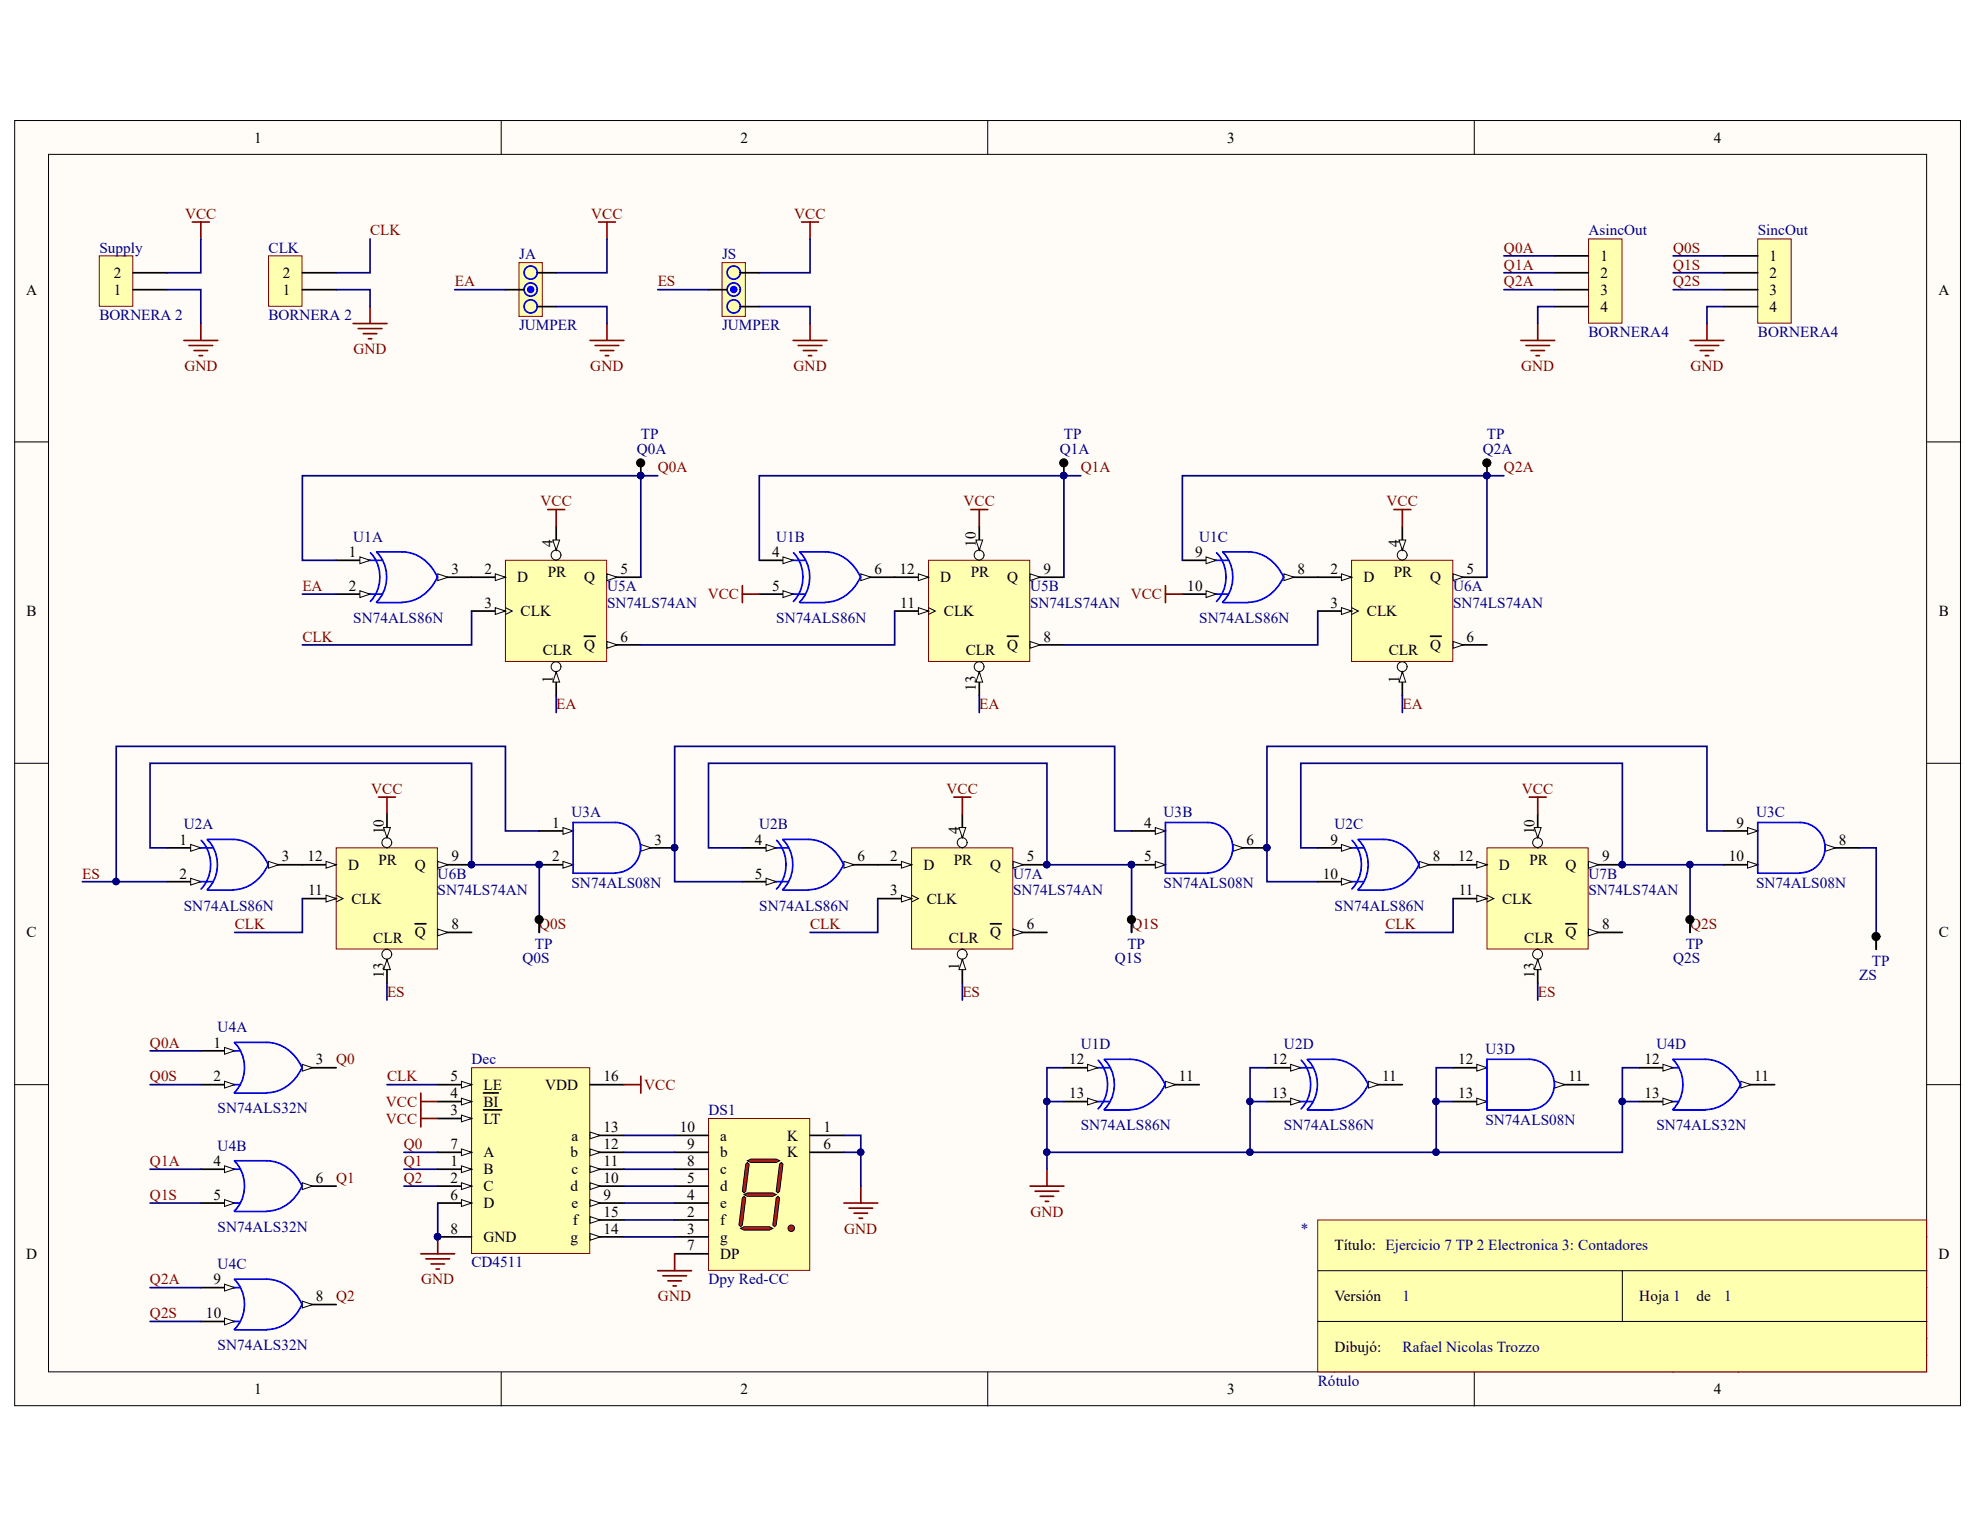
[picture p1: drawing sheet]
<svg xmlns="http://www.w3.org/2000/svg" width="279mm" height="216mm" viewBox="0 0 279 216" stroke-linecap="round" stroke-linejoin="round" font-family="sans-serif">
<defs><g id="words">
<g font-size="2.2">
<text x="35.9" y="20.1">1</text>
<text x="104.5" y="20.1">2</text>
<text x="173.2" y="20.1">3</text>
<text x="241.8" y="20.1">4</text>
<text x="3.7" y="41.6">A</text>
<text x="16.1" y="41.6">1</text>
<text x="16.1" y="39.2">2</text>
<text x="39.9" y="41.6">1</text>
<text x="39.9" y="39.2">2</text>
<text x="225.8" y="36.8">1</text>
<text x="225.8" y="39.2">2</text>
<text x="225.8" y="41.6">3</text>
<text x="249.7" y="36.8">1</text>
<text x="249.7" y="39.2">2</text>
<text x="249.7" y="41.6">3</text>
<text x="273.5" y="41.6">A</text>
<text x="225.8" y="44">4</text>
<text x="249.7" y="44">4</text>
<text x="49.2" y="78.6">1</text>
<text x="49.2" y="83.4">2</text>
<text x="63.7" y="81">3</text>
<text x="68.3" y="81">2</text>
<text x="73" y="82.2">D</text>
<text x="77.3" y="81.4">PR</text>
<text x="82.4" y="82.2">Q</text>
<text x="87.6" y="81">5</text>
<text x="108.9" y="78.6">4</text>
<text x="108.9" y="83.4">5</text>
<text x="123.4" y="81">6</text>
<text x="126.9" y="81">12</text>
<text x="132.7" y="82.2">D</text>
<text x="137" y="81.4">PR</text>
<text x="142.1" y="82.2">Q</text>
<text x="147.3" y="81">9</text>
<text x="167.5" y="83.4">10</text>
<text x="168.6" y="78.6">9</text>
<text x="183.1" y="81">8</text>
<text x="187.7" y="81">2</text>
<text x="192.4" y="82.2">D</text>
<text x="196.7" y="81.4">PR</text>
<text x="201.8" y="82.2">Q</text>
<text x="206.9" y="81">5</text>
<text x="3.8" y="86.9">B</text>
<text x="68.3" y="85.8">3</text>
<text x="73.5" y="86.9">CLK</text>
<text x="127" y="85.8">11</text>
<text x="133.2" y="86.9">CLK</text>
<text x="187.7" y="85.8">3</text>
<text x="192.9" y="86.9">CLK</text>
<text x="273.6" y="86.9">B</text>
<text x="76.6" y="92.4">CLR</text>
<text x="82.4" y="91.7">Q</text>
<text x="87.6" y="90.5">6</text>
<text x="136.3" y="92.4">CLR</text>
<text x="142.1" y="91.7">Q</text>
<text x="147.3" y="90.5">8</text>
<text x="196" y="92.4">CLR</text>
<text x="201.8" y="91.7">Q</text>
<text x="206.9" y="90.5">6</text>
<text x="25.3" y="119.2">1</text>
<text x="77.9" y="116.8">1</text>
<text x="92.3" y="119.2">3</text>
<text x="106.5" y="119.2">4</text>
<text x="161.5" y="116.8">4</text>
<text x="175.9" y="119.2">6</text>
<text x="187.7" y="119.2">9</text>
<text x="245" y="116.8">9</text>
<text x="259.5" y="119.2">8</text>
<text x="25.3" y="124">2</text>
<text x="39.8" y="121.6">3</text>
<text x="43.4" y="121.6">12</text>
<text x="49.1" y="122.7">D</text>
<text x="53.4" y="122">PR</text>
<text x="58.5" y="122.7">Q</text>
<text x="63.7" y="121.6">9</text>
<text x="77.9" y="121.6">2</text>
<text x="106.5" y="124">5</text>
<text x="121" y="121.6">6</text>
<text x="125.6" y="121.6">2</text>
<text x="130.3" y="122.7">D</text>
<text x="134.6" y="122">PR</text>
<text x="139.7" y="122.7">Q</text>
<text x="144.9" y="121.6">5</text>
<text x="161.5" y="121.6">5</text>
<text x="186.7" y="124">10</text>
<text x="202.2" y="121.6">8</text>
<text x="205.8" y="121.6">12</text>
<text x="211.5" y="122.7">D</text>
<text x="215.8" y="122">PR</text>
<text x="220.9" y="122.7">Q</text>
<text x="226.1" y="121.6">9</text>
<text x="244" y="121.6">10</text>
<text x="43.5" y="126.3">11</text>
<text x="49.6" y="127.5">CLK</text>
<text x="63.7" y="131.1">8</text>
<text x="125.6" y="126.3">3</text>
<text x="130.8" y="127.5">CLK</text>
<text x="144.9" y="131.1">6</text>
<text x="205.8" y="126.3">11</text>
<text x="212" y="127.5">CLK</text>
<text x="226.1" y="131.1">8</text>
<text x="3.8" y="132.3">C</text>
<text x="52.7" y="133">CLR</text>
<text x="58.5" y="132.3">Q</text>
<text x="133.9" y="133">CLR</text>
<text x="139.7" y="132.3">Q</text>
<text x="215.1" y="133">CLR</text>
<text x="220.9" y="132.3">Q</text>
<text x="273.6" y="132.3">C</text>
<text x="30.1" y="147.8">1</text>
<text x="30.1" y="152.6">2</text>
<text x="44.6" y="150.2">3</text>
<text x="63.6" y="152.6">5</text>
<text x="63.6" y="155">4</text>
<text x="68.2" y="153.8">LE</text>
<text x="76.9" y="153.8">VDD</text>
<text x="85.2" y="152.6">16</text>
<text x="150.8" y="150.2">12</text>
<text x="150.8" y="155">13</text>
<text x="166.4" y="152.6">11</text>
<text x="179.5" y="150.2">12</text>
<text x="179.5" y="155">13</text>
<text x="195" y="152.6">11</text>
<text x="205.8" y="150.2">12</text>
<text x="205.8" y="155">13</text>
<text x="221.3" y="152.6">11</text>
<text x="232" y="150.2">12</text>
<text x="232" y="155">13</text>
<text x="247.5" y="152.6">11</text>
<text x="63.6" y="157.4">3</text>
<text x="68.2" y="156.2">BI</text>
<text x="68.2" y="158.5">LT</text>
<text x="80.6" y="161">a</text>
<text x="85.2" y="159.8">13</text>
<text x="95.9" y="159.8">10</text>
<text x="101.6" y="161">a</text>
<text x="111.1" y="161">K</text>
<text x="116.2" y="159.8">1</text>
<text x="30.1" y="164.5">4</text>
<text x="44.6" y="166.9">6</text>
<text x="63.6" y="162.1">7</text>
<text x="63.6" y="164.5">1</text>
<text x="63.6" y="166.9">2</text>
<text x="68.2" y="163.3">A</text>
<text x="68.2" y="165.7">B</text>
<text x="80.5" y="163.3">b</text>
<text x="80.6" y="165.7">c</text>
<text x="85.2" y="162.1">12</text>
<text x="85.2" y="164.5">11</text>
<text x="85.2" y="166.9">10</text>
<text x="97" y="166.9">5</text>
<text x="97" y="164.5">8</text>
<text x="97" y="162.1">9</text>
<text x="101.6" y="165.7">c</text>
<text x="101.6" y="163.3">b</text>
<text x="111.1" y="163.3">K</text>
<text x="116.2" y="162.1">6</text>
<text x="30.1" y="169.3">5</text>
<text x="63.6" y="169.3">6</text>
<text x="68.2" y="168.1">C</text>
<text x="68.2" y="170.5">D</text>
<text x="80.5" y="168.1">d</text>
<text x="80.6" y="170.5">e</text>
<text x="80.9" y="172.9">f</text>
<text x="85.2" y="169.3">9</text>
<text x="85.2" y="171.7">15</text>
<text x="97" y="171.7">2</text>
<text x="97" y="169.3">4</text>
<text x="101.6" y="172.9">f</text>
<text x="101.6" y="170.5">e</text>
<text x="101.6" y="168.1">d</text>
<text x="3.7" y="177.6">D</text>
<text x="63.6" y="174.1">8</text>
<text x="68.2" y="175.3">GND</text>
<text x="80.5" y="175.3">g</text>
<text x="85.2" y="174.1">14</text>
<text x="97" y="174.1">3</text>
<text x="97" y="176.5">7</text>
<text x="101.6" y="175.3">g</text>
<text x="101.6" y="177.6">DP</text>
<text x="188.3" y="176.5">TTitle</text>
<text x="189.6" y="176.5">ítulo: Ejercicio 7 TP 2 Electronica 3: Contadores</text>
<text x="273.5" y="177.6">D</text>
<text x="29.1" y="186">10</text>
<text x="30.1" y="181.2">9</text>
<text x="44.6" y="183.6">8</text>
<text x="188.3" y="183.6">VSize</text>
<text x="189.6" y="183.6">ersión</text>
<text x="231.3" y="183.6">Hoja 1</text>
<text x="239.4" y="183.6">de</text>
<text x="188.3" y="190.8">Dibujó:</text>
<text x="189.5" y="190.8">Date:</text>
<text x="190.7" y="187.2">A4</text>
<text x="200.3" y="190.8">10/10/2019</text>
<text x="35.9" y="196.8">1</text>
<text x="104.5" y="196.8">2</text>
<text x="173.2" y="196.8">3</text>
<text x="237.3" y="193.2">Drawn By:</text>
<text x="241.8" y="196.8">4</text>
</g>
<g font-size="2.2" fill="#000080">
<text x="14" y="35.6">Supply</text>
<text x="37.9" y="35.6">CLK</text>
<text x="224.1" y="33.2">AsincOut</text>
<text x="248" y="33.2">SincOut</text>
<text x="73.2" y="36.6">JA</text>
<text x="101.9" y="36.6">JS</text>
<text x="14" y="45.2">BORNERA 2</text>
<text x="37.9" y="45.2">BORNERA 2</text>
<text x="73.2" y="46.6">JUMPER</text>
<text x="101.9" y="46.6">JUMPER</text>
<text x="224.1" y="47.6">BORNERA4</text>
<text x="248" y="47.6">BORNERA4</text>
<text x="89.9" y="64.1">Q0A</text>
<text x="90.4" y="61.9">TP</text>
<text x="149.5" y="64.1">Q1A</text>
<text x="150.1" y="61.9">TP</text>
<text x="209.2" y="64.1">Q2A</text>
<text x="209.8" y="61.9">TP</text>
<text x="49.8" y="76.5">U1A</text>
<text x="109.5" y="76.5">U1B</text>
<text x="169.2" y="76.5">U1C</text>
<text x="85.7" y="83.4">U5A</text>
<text x="145.4" y="83.4">U5B</text>
<text x="205" y="83.4">U6A</text>
<text x="49.8" y="87.9">SN74ALS86N</text>
<text x="85.7" y="85.8">SN74LS74AN</text>
<text x="109.5" y="87.9">SN74ALS86N</text>
<text x="145.4" y="85.8">SN74LS74AN</text>
<text x="169.2" y="87.9">SN74ALS86N</text>
<text x="205" y="85.8">SN74LS74AN</text>
<text x="25.9" y="117">U2A</text>
<text x="80.6" y="115.4">U3A</text>
<text x="107.1" y="117">U2B</text>
<text x="164.2" y="115.4">U3B</text>
<text x="188.3" y="117">U2C</text>
<text x="247.8" y="115.4">U3C</text>
<text x="61.8" y="124">U6B</text>
<text x="80.6" y="125.4">SN74ALS08N</text>
<text x="142.9" y="124">U7A</text>
<text x="164.2" y="125.4">SN74ALS08N</text>
<text x="224.1" y="124">U7B</text>
<text x="247.8" y="125.4">SN74ALS08N</text>
<text x="25.9" y="128.5">SN74ALS86N</text>
<text x="61.8" y="126.3">SN74LS74AN</text>
<text x="107.1" y="128.5">SN74ALS86N</text>
<text x="142.9" y="126.3">SN74LS74AN</text>
<text x="188.3" y="128.5">SN74ALS86N</text>
<text x="224.1" y="126.3">SN74LS74AN</text>
<text x="73.7" y="135.9">Q0S</text>
<text x="75.5" y="134">TP</text>
<text x="157.3" y="135.9">Q1S</text>
<text x="159.1" y="134">TP</text>
<text x="236.1" y="135.9">Q2S</text>
<text x="237.9" y="134">TP</text>
<text x="264.1" y="136.4">TP</text>
<text x="262.4" y="138.3">ZS</text>
<text x="30.7" y="145.7">U4A</text>
<text x="152.5" y="148.1">U1D</text>
<text x="181.2" y="148.1">U2D</text>
<text x="209.6" y="148.8">U3D</text>
<text x="233.7" y="148.1">U4D</text>
<text x="66.5" y="150.2">Dec</text>
<text x="30.7" y="157.1">SN74ALS32N</text>
<text x="100" y="157.4">DS1</text>
<text x="152.5" y="159.5">SN74ALS86N</text>
<text x="181.2" y="159.5">SN74ALS86N</text>
<text x="209.6" y="158.8">SN74ALS08N</text>
<text x="233.7" y="159.5">SN74ALS32N</text>
<text x="30.7" y="162.4">U4B</text>
<text x="30.7" y="173.8">SN74ALS32N</text>
<text x="30.7" y="179.1">U4C</text>
<text x="66.5" y="178.9">CD4511</text>
<text x="183.5" y="174.1">*</text>
<text x="100" y="181.2">Dpy Red-CC</text>
<text x="197.9" y="183.6">1</text>
<text x="243.3" y="183.6">1</text>
<text x="30.7" y="190.6">SN74ALS32N</text>
<text x="197.9" y="190.8">Rafael Nicolas Trozzo</text>
<text x="186" y="195.5">Rótulo</text>
</g>
<g font-size="2.2" fill="#800000">
<text x="26.1" y="30.9">VCC</text>
<text x="52.2" y="33.2">CLK</text>
<text x="83.4" y="30.9">VCC</text>
<text x="112.1" y="30.9">VCC</text>
<text x="212.2" y="35.6">Q0A</text>
<text x="236.1" y="35.6">Q0S</text>
<text x="64.2" y="40.4">EA</text>
<text x="92.8" y="40.4">ES</text>
<text x="212.2" y="38">Q1A</text>
<text x="212.2" y="40.4">Q2A</text>
<text x="236.1" y="38">Q1S</text>
<text x="236.1" y="40.4">Q2S</text>
<text x="26" y="52.4">GND</text>
<text x="49.9" y="49.9">GND</text>
<text x="83.3" y="52.4">GND</text>
<text x="112" y="52.4">GND</text>
<text x="214.6" y="52.4">GND</text>
<text x="238.5" y="52.4">GND</text>
<text x="76.3" y="71.4">VCC</text>
<text x="92.8" y="66.7">Q0A</text>
<text x="136" y="71.4">VCC</text>
<text x="152.5" y="66.7">Q1A</text>
<text x="195.7" y="71.4">VCC</text>
<text x="212.2" y="66.7">Q2A</text>
<text x="42.7" y="83.4">EA</text>
<text x="99.9" y="84.6">VCC</text>
<text x="159.6" y="84.6">VCC</text>
<text x="42.7" y="90.5">CLK</text>
<text x="78.5" y="100.1">EA</text>
<text x="138.2" y="100.1">EA</text>
<text x="197.9" y="100.1">EA</text>
<text x="52.4" y="112">VCC</text>
<text x="133.6" y="112">VCC</text>
<text x="214.8" y="112">VCC</text>
<text x="11.6" y="124">ES</text>
<text x="33.1" y="131.1">CLK</text>
<text x="76.1" y="131.1">Q0S</text>
<text x="114.3" y="131.1">CLK</text>
<text x="159.7" y="131.1">Q1S</text>
<text x="195.5" y="131.1">CLK</text>
<text x="238.5" y="131.1">Q2S</text>
<text x="54.6" y="140.6">ES</text>
<text x="135.8" y="140.6">ES</text>
<text x="217" y="140.6">ES</text>
<text x="21.2" y="147.8">Q0A</text>
<text x="21.2" y="152.6">Q0S</text>
<text x="47.4" y="150.2">Q0</text>
<text x="54.6" y="152.6">CLK</text>
<text x="90.9" y="153.8">VCC</text>
<text x="54.5" y="156.2">VCC</text>
<text x="54.5" y="158.5">VCC</text>
<text x="21.2" y="164.5">Q1A</text>
<text x="47.4" y="166.9">Q1</text>
<text x="57" y="162.1">Q0</text>
<text x="57" y="164.5">Q1</text>
<text x="57" y="166.9">Q2</text>
<text x="21.2" y="169.3">Q1S</text>
<text x="145.4" y="171.7">GND</text>
<text x="119.1" y="174.1">GND</text>
<text x="21.2" y="181.2">Q2A</text>
<text x="21.2" y="186">Q2S</text>
<text x="47.4" y="183.6">Q2</text>
<text x="59.4" y="181.2">GND</text>
<text x="92.8" y="183.6">GND</text>
</g>
<g font-size="2.1">
<text x="78" y="77.1" transform="rotate(-90 78 77.1)">4</text>
<text x="137.7" y="77.1" transform="rotate(-90 137.7 77.1)">10</text>
<text x="197.4" y="77.1" transform="rotate(-90 197.4 77.1)">4</text>
<text x="78" y="96.4" transform="rotate(-90 78 96.4)">1</text>
<text x="137.7" y="97.5" transform="rotate(-90 137.7 97.5)">13</text>
<text x="197.4" y="96.4" transform="rotate(-90 197.4 96.4)">1</text>
<text x="54.2" y="117.7" transform="rotate(-90 54.2 117.7)">10</text>
<text x="135.3" y="117.7" transform="rotate(-90 135.3 117.7)">4</text>
<text x="216.5" y="117.7" transform="rotate(-90 216.5 117.7)">10</text>
<text x="135.3" y="136.9" transform="rotate(-90 135.3 136.9)">1</text>
<text x="54.2" y="138" transform="rotate(-90 54.2 138)">13</text>
<text x="216.5" y="138" transform="rotate(-90 216.5 138)">13</text>
</g>
</g></defs>
<g fill="#fffcf8" stroke="#000" stroke-width=".14">
<path d="M2.1 17h274.5v181.4h-274.5z"/>
<path d="M6.8 21.8h265.1v171.8h-265.1z"/>
</g>
<g fill="none" stroke="#000" stroke-width=".14">
<path d="M70.7 17v4.8M139.4 17v4.8M208 17v4.8M2.1 62.4h4.7M271.9 62.4h4.8M2.1 107.7h4.7M271.9 107.7h4.8M2.1 153.1h4.7M271.9 153.1h4.8M271.9 174.5h-83.6v19.1M70.7 193.6v4.8M139.4 193.6v4.8"/>
<path d="M188.3 181.7h83.6M188.3 188.9h83.6M188.3 191.2h83.6M200.3 181.7v7.2M208 193.6v4.8M236.1 188.9v4.7M248 181.7v7.2"/>
</g>
<path d="M131 79.1h14.3v14.2h-14.3z" fill="#ffffb0" stroke="#800000" stroke-width=".14"/>
<path d="M138.2 74.3v4.8" fill="none" stroke="#000" stroke-width=".24"/>
<circle cx="138.2" cy="78.3" r=".69" fill="#fffcf8" stroke="#000" stroke-width=".14"/>
<path d="M137.7 76.2h1l-.5 1.4z" fill="#fffcf8"/>
<path d="M137.7 76.2h1l-.5 1.4zM131 85.7l1 .5-1 .5" fill="none" stroke="#000" stroke-width=".14"/>
<path d="M126.2 86.2h4.8" fill="none" stroke="#000" stroke-width=".24"/>
<path d="M129.6 85.7l1.4 .5-1.4 .5z" fill="#fffcf8"/>
<path d="M129.6 85.7l1.4 .5-1.4 .5z" fill="none" stroke="#000" stroke-width=".14"/>
<path d="M126.2 81.5h4.8" fill="none" stroke="#000" stroke-width=".24"/>
<path d="M129.6 81l1.4 .5-1.4 .4z" fill="#fffcf8"/>
<path d="M129.6 81l1.4 .5-1.4 .4z" fill="none" stroke="#000" stroke-width=".14"/>
<path d="M138.2 93.4v4.8" fill="none" stroke="#000" stroke-width=".24"/>
<circle cx="138.2" cy="94.1" r=".69" fill="#fffcf8" stroke="#000" stroke-width=".14"/>
<path d="M138.2 94.8l.5 1.5h-1z" fill="#fffcf8"/>
<path d="M138.2 94.8l.5 1.5h-1z" fill="none" stroke="#000" stroke-width=".14"/>
<path d="M145.4 81.5h4.7" fill="none" stroke="#000" stroke-width=".24"/>
<path d="M145.4 81l1.4 .5-1.4 .4z" fill="#fffcf8"/>
<path d="M145.4 81l1.4 .5-1.4 .4z" fill="none" stroke="#000" stroke-width=".14"/>
<path d="M145.4 91h4.7" fill="none" stroke="#000" stroke-width=".24"/>
<path d="M145.4 90.5l1.4 .5-1.4 .5z" fill="#fffcf8"/>
<path d="M145.4 90.5l1.4 .5-1.4 .5z" fill="none" stroke="#000" stroke-width=".14"/>
<path d="M47.4 79.1h4.8M142.2 89.8h1.5" fill="none" stroke="#000" stroke-width=".24"/>
<path d="M50.8 78.6l1.4 .5-1.4 .4z" fill="#fffcf8"/>
<path d="M50.8 78.6l1.4 .5-1.4 .4z" fill="none" stroke="#000" stroke-width=".14"/>
<path d="M47.4 83.8h4.8" fill="none" stroke="#000" stroke-width=".24"/>
<path d="M50.8 83.4l1.4 .4-1.4 .5z" fill="#fffcf8"/>
<path d="M50.8 83.4l1.4 .4-1.4 .5z" fill="none" stroke="#000" stroke-width=".14"/>
<path d="M61.8 81.5h4.7" fill="none" stroke="#000" stroke-width=".24"/>
<path d="M61.8 81l1.4 .5-1.4 .4z" fill="#fffcf8"/>
<path d="M61.8 81l1.4 .5-1.4 .4z" fill="none" stroke="#000" stroke-width=".14"/>
<path d="M52.2 79.1h1.7M52.3 78a5.1 5.1 0 0 1 0 6.9M53.1 77.9a5.1 5.1 0 0 1 0 7.1M53.2 77.9h3.6a5.7 5.7 0 0 1 4.9 3.6M52.2 83.8h1.7M53.2 85h3.6M61.7 81.4a5.6 5.6 0 0 1-4.9 3.6" fill="none" stroke="#00f" stroke-width=".24"/>
<path d="M107.1 79.1h4.8" fill="none" stroke="#000" stroke-width=".24"/>
<path d="M110.5 78.6l1.4 .5-1.4 .4z" fill="#fffcf8"/>
<path d="M110.5 78.6l1.4 .5-1.4 .4z" fill="none" stroke="#000" stroke-width=".14"/>
<path d="M107.1 83.8h4.8" fill="none" stroke="#000" stroke-width=".24"/>
<path d="M110.5 83.4l1.4 .4-1.4 .5z" fill="#fffcf8"/>
<path d="M110.5 83.4l1.4 .4-1.4 .5z" fill="none" stroke="#000" stroke-width=".14"/>
<path d="M121.5 81.5h4.7" fill="none" stroke="#000" stroke-width=".24"/>
<path d="M121.5 81l1.4 .5-1.4 .4z" fill="#fffcf8"/>
<path d="M121.5 81l1.4 .5-1.4 .4z" fill="none" stroke="#000" stroke-width=".14"/>
<path d="M111.9 79.1h1.7M112 78a5.1 5.1 0 0 1 0 6.9M112.8 77.9a5.1 5.1 0 0 1 0 7.1M112.9 77.9h3.6a5.7 5.7 0 0 1 4.9 3.6M111.9 83.8h1.7M112.9 85h3.6M121.4 81.4a5.6 5.6 0 0 1-4.9 3.6" fill="none" stroke="#00f" stroke-width=".24"/>
<path d="M166.8 79.1h4.8" fill="none" stroke="#000" stroke-width=".24"/>
<path d="M170.2 78.6l1.4 .5-1.4 .4z" fill="#fffcf8"/>
<path d="M170.2 78.6l1.4 .5-1.4 .4z" fill="none" stroke="#000" stroke-width=".14"/>
<path d="M166.8 83.8h4.8" fill="none" stroke="#000" stroke-width=".24"/>
<path d="M170.2 83.4l1.4 .4-1.4 .5z" fill="#fffcf8"/>
<path d="M170.2 83.4l1.4 .4-1.4 .5z" fill="none" stroke="#000" stroke-width=".14"/>
<path d="M181.2 81.5h4.7" fill="none" stroke="#000" stroke-width=".24"/>
<path d="M181.2 81l1.4 .5-1.4 .4z" fill="#fffcf8"/>
<path d="M181.2 81l1.4 .5-1.4 .4z" fill="none" stroke="#000" stroke-width=".14"/>
<path d="M171.6 79.1h1.7M171.7 78a5.1 5.1 0 0 1 0 6.9M172.5 77.9a5.1 5.1 0 0 1 0 7.1M172.6 77.9h3.6a5.7 5.7 0 0 1 4.9 3.6M171.6 83.8h1.7M172.6 85h3.6M181.1 81.4a5.6 5.6 0 0 1-4.9 3.6" fill="none" stroke="#00f" stroke-width=".24"/>
<path d="M14 36.1h4.7v7.1h-4.7z" fill="#ffffb0" stroke="#800000" stroke-width=".14"/>
<path d="M18.8 38.5h4.8M18.8 40.9h4.8" fill="none" stroke="#000" stroke-width=".24"/>
<path d="M27.1 31.3h2.4M28.3 31.3v2.4M26 48h4.7M26.7 48.8h3.3M27.4 49.5h1.9M28.1 50.2h.5M28.3 45.7v2.3M104.8 82.6v2.4M104.8 83.8h2.3M164.5 83.8h2.3M164.5 82.6v2.4" fill="none" stroke="#800000" stroke-width=".24"/>
<path d="M28.3 33.7v4.8h-4.7M23.6 40.9h4.7v4.8" fill="none" stroke="#000080" stroke-width=".24"/>
<path d="M100 157.8h14.3v21.5h-14.3z" fill="#ffffb0" stroke="#800000" stroke-width=".14"/>
<path d="M95.2 160.2h4.8M95.2 172.2h4.8M95.2 174.5h4.8M95.2 169.8h4.8M95.2 167.4h4.8M95.2 162.6h4.8M95.2 165h4.8M95.2 176.9h4.8M114.3 160.2h4.8M114.3 162.6h4.8" fill="none" stroke="#000" stroke-width=".24"/>
<circle cx="111.7" cy="173.3" r=".45" fill="#f00" stroke="#000" stroke-width=".14"/>
<path d="M104.5 173.3l.5-.2h3.6l.5 .2-.5 .3h-3.6z" fill-rule="evenodd" fill="#f00"/>
<path d="M104.5 173.3l.5-.2h3.6l.5 .2-.5 .3h-3.6z" fill="none" stroke="#000" stroke-width=".14"/>
<path d="M105 168.6l.5-.3h3.6l.4 .3-.4 .2h-3.6z" fill-rule="evenodd" fill="#f00"/>
<path d="M105 168.6l.5-.3h3.6l.4 .3-.4 .2h-3.6z" fill="none" stroke="#000" stroke-width=".14"/>
<path d="M105.5 163.8l.4-.2h3.6l.5 .2-.5 .2h-3.6z" fill-rule="evenodd" fill="#f00"/>
<path d="M105.5 163.8l.4-.2h3.6l.5 .2-.5 .2h-3.6z" fill="none" stroke="#000" stroke-width=".14"/>
<path d="M110 164.3l.2-.3 .3 .3-.5 3.8-.2 .2-.3-.2z" fill-rule="evenodd" fill="#f00"/>
<path d="M110 164.3l.2-.3 .3 .3-.5 3.8-.2 .2-.3-.2z" fill="none" stroke="#000" stroke-width=".14"/>
<path d="M105.2 164.3l.3-.3 .2 .3-.5 3.8-.2 .2-.2-.2z" fill-rule="evenodd" fill="#f00"/>
<path d="M105.2 164.3l.3-.3 .2 .3-.5 3.8-.2 .2-.2-.2z" fill="none" stroke="#000" stroke-width=".14"/>
<path d="M104.8 169l.2-.2 .2 .2-.4 3.9-.3 .2-.2-.2z" fill-rule="evenodd" fill="#f00"/>
<path d="M104.8 169l.2-.2 .2 .2-.4 3.9-.3 .2-.2-.2z" fill="none" stroke="#000" stroke-width=".14"/>
<path d="M109.5 169l.3-.2 .2 .2-.5 3.9-.2 .2-.2-.2z" fill-rule="evenodd" fill="#f00"/>
<path d="M109.5 169l.3-.2 .2 .2-.5 3.9-.2 .2-.2-.2z" fill="none" stroke="#000" stroke-width=".14"/>
<path d="M71.3 79.1h14.3v14.2h-14.3z" fill="#ffffb0" stroke="#800000" stroke-width=".14"/>
<path d="M78.5 74.3v4.8" fill="none" stroke="#000" stroke-width=".24"/>
<circle cx="78.5" cy="78.3" r=".69" fill="#fffcf8" stroke="#000" stroke-width=".14"/>
<path d="M78 76.2h1l-.5 1.4z" fill="#fffcf8"/>
<path d="M78 76.2h1l-.5 1.4zM71.3 85.7l1 .5-1 .5" fill="none" stroke="#000" stroke-width=".14"/>
<path d="M66.5 86.2h4.8" fill="none" stroke="#000" stroke-width=".24"/>
<path d="M69.9 85.7l1.4 .5-1.4 .5z" fill="#fffcf8"/>
<path d="M69.9 85.7l1.4 .5-1.4 .5z" fill="none" stroke="#000" stroke-width=".14"/>
<path d="M66.5 81.5h4.8" fill="none" stroke="#000" stroke-width=".24"/>
<path d="M69.9 81l1.4 .5-1.4 .4z" fill="#fffcf8"/>
<path d="M69.9 81l1.4 .5-1.4 .4z" fill="none" stroke="#000" stroke-width=".14"/>
<path d="M78.5 93.4v4.8" fill="none" stroke="#000" stroke-width=".24"/>
<circle cx="78.5" cy="94.1" r=".69" fill="#fffcf8" stroke="#000" stroke-width=".14"/>
<path d="M78.5 94.8l.5 1.5h-1z" fill="#fffcf8"/>
<path d="M78.5 94.8l.5 1.5h-1z" fill="none" stroke="#000" stroke-width=".14"/>
<path d="M85.7 81.5h4.7" fill="none" stroke="#000" stroke-width=".24"/>
<path d="M85.7 81l1.4 .5-1.4 .4z" fill="#fffcf8"/>
<path d="M85.7 81l1.4 .5-1.4 .4z" fill="none" stroke="#000" stroke-width=".14"/>
<path d="M85.7 91h4.7" fill="none" stroke="#000" stroke-width=".24"/>
<path d="M85.7 90.5l1.4 .5-1.4 .5z" fill="#fffcf8"/>
<path d="M85.7 90.5l1.4 .5-1.4 .5z" fill="none" stroke="#000" stroke-width=".14"/>
<path d="M82.5 89.8h1.5" fill="none" stroke="#000" stroke-width=".24"/>
<path d="M190.7 79.1h14.3v14.2h-14.3z" fill="#ffffb0" stroke="#800000" stroke-width=".14"/>
<path d="M197.9 74.3v4.8" fill="none" stroke="#000" stroke-width=".24"/>
<circle cx="197.9" cy="78.3" r=".69" fill="#fffcf8" stroke="#000" stroke-width=".14"/>
<path d="M197.4 76.2h1l-.5 1.4z" fill="#fffcf8"/>
<path d="M197.4 76.2h1l-.5 1.4zM190.7 85.7l1 .5-1 .5" fill="none" stroke="#000" stroke-width=".14"/>
<path d="M185.9 86.2h4.8" fill="none" stroke="#000" stroke-width=".24"/>
<path d="M189.3 85.7l1.4 .5-1.4 .5z" fill="#fffcf8"/>
<path d="M189.3 85.7l1.4 .5-1.4 .5z" fill="none" stroke="#000" stroke-width=".14"/>
<path d="M185.9 81.5h4.8" fill="none" stroke="#000" stroke-width=".24"/>
<path d="M189.3 81l1.4 .5-1.4 .4z" fill="#fffcf8"/>
<path d="M189.3 81l1.4 .5-1.4 .4z" fill="none" stroke="#000" stroke-width=".14"/>
<path d="M197.9 93.4v4.8" fill="none" stroke="#000" stroke-width=".24"/>
<circle cx="197.9" cy="94.1" r=".69" fill="#fffcf8" stroke="#000" stroke-width=".14"/>
<path d="M197.9 94.8l.5 1.5h-1z" fill="#fffcf8"/>
<path d="M197.9 94.8l.5 1.5h-1z" fill="none" stroke="#000" stroke-width=".14"/>
<path d="M205.1 81.5h4.7" fill="none" stroke="#000" stroke-width=".24"/>
<path d="M205.1 81l1.4 .5-1.4 .4z" fill="#fffcf8"/>
<path d="M205.1 81l1.4 .5-1.4 .4z" fill="none" stroke="#000" stroke-width=".14"/>
<path d="M205.1 91h4.7" fill="none" stroke="#000" stroke-width=".24"/>
<path d="M205.1 90.5l1.4 .5-1.4 .5z" fill="#fffcf8"/>
<path d="M205.1 90.5l1.4 .5-1.4 .5z" fill="none" stroke="#000" stroke-width=".14"/>
<path d="M201.9 89.8h1.5" fill="none" stroke="#000" stroke-width=".24"/>
<path d="M84.5 31.3h2.3M85.7 31.3v2.4M83.3 48h4.7M84 48.8h3.3M84.7 49.5h1.9M85.4 50.2h.5M85.7 45.7v2.3" fill="none" stroke="#800000" stroke-width=".24"/>
<path d="M73.2 37.1h3.3v7.5h-3.3z" fill="#ffffb0" stroke="#800000" stroke-width=".14"/>
<g fill="none" stroke="#00f" stroke-width=".24">
<circle cx="74.9" cy="38.5" r=".93"/>
<circle cx="74.9" cy="40.9" r=".93"/>
<circle cx="74.9" cy="43.2" r=".93"/>
</g>
<path d="M75.9 38.5h2.6M71.3 40.9h2.6M75.9 43.3h2.6" fill="none" stroke="#000" stroke-width=".24"/>
<circle cx="74.9" cy="40.9" r=".45" fill="#00f" stroke="#00f" stroke-width=".14"/>
<path d="M85.7 33.7v4.8h-7.2M64.2 40.9h7.1M78.5 43.3h7.2v2.4M47.4 79.1h-4.7v-12h47.7v14.4M107.1 79.1v-12h43v14.4M166.8 79.1v-12h43v14.4M42.7 83.8h4.7M126.2 86.2v4.8h-35.8M185.9 86.2v4.8h-35.8" fill="none" stroke="#000080" stroke-width=".24"/>
<g fill="#000080" stroke="#000080" stroke-width=".14">
<circle cx="209.8" cy="67.1" r=".45"/>
<circle cx="150.1" cy="67.1" r=".45"/>
<circle cx="90.4" cy="67.1" r=".45"/>
</g>
<path d="M77.3 71.9h2.4M78.5 71.9v2.4M137 71.9h2.4M138.2 71.9v2.4M196.7 71.9h2.4M197.9 71.9v2.4" fill="none" stroke="#800000" stroke-width=".24"/>
<path d="M37.9 36.1h4.7v7.1h-4.7z" fill="#ffffb0" stroke="#800000" stroke-width=".14"/>
<path d="M42.7 38.5h4.7M42.7 40.9h4.7" fill="none" stroke="#000" stroke-width=".24"/>
<path d="M49.8 45.7h4.8M50.5 46.4h3.4M51.3 47.1h1.9M52 47.8h.5M52.2 43.3v2.4" fill="none" stroke="#800000" stroke-width=".24"/>
<path d="M52.2 33.7v4.8h-4.8M47.4 40.9h4.8v2.4M66.5 86.2v4.8h-23.8" fill="none" stroke="#000080" stroke-width=".24"/>
<path d="M66.5 150.7h16.7v26.2h-16.7z" fill="#ffffb0" stroke="#800000" stroke-width=".14"/>
<path d="M61.8 162.6h4.7" fill="none" stroke="#000" stroke-width=".24"/>
<path d="M65.1 162.1l1.4 .5-1.4 .5z" fill="#fffcf8"/>
<path d="M65.1 162.1l1.4 .5-1.4 .5z" fill="none" stroke="#000" stroke-width=".14"/>
<path d="M61.8 165h4.7" fill="none" stroke="#000" stroke-width=".24"/>
<path d="M65.1 164.5l1.4 .5-1.4 .5z" fill="#fffcf8"/>
<path d="M65.1 164.5l1.4 .5-1.4 .5z" fill="none" stroke="#000" stroke-width=".14"/>
<path d="M61.8 167.4h4.7" fill="none" stroke="#000" stroke-width=".24"/>
<path d="M65.1 166.9l1.4 .5-1.4 .5z" fill="#fffcf8"/>
<path d="M65.1 166.9l1.4 .5-1.4 .5z" fill="none" stroke="#000" stroke-width=".14"/>
<path d="M61.8 169.8h4.7" fill="none" stroke="#000" stroke-width=".24"/>
<path d="M65.1 169.3l1.4 .5-1.4 .4z" fill="#fffcf8"/>
<path d="M65.1 169.3l1.4 .5-1.4 .4z" fill="none" stroke="#000" stroke-width=".14"/>
<path d="M61.8 153.1h4.7" fill="none" stroke="#000" stroke-width=".24"/>
<path d="M65.1 152.6l1.4 .5-1.4 .4z" fill="#fffcf8"/>
<path d="M65.1 152.6l1.4 .5-1.4 .4z" fill="none" stroke="#000" stroke-width=".14"/>
<path d="M61.8 155.4h4.7" fill="none" stroke="#000" stroke-width=".24"/>
<path d="M65.1 155l1.4 .4-1.4 .5z" fill="#fffcf8"/>
<path d="M65.1 155l1.4 .4-1.4 .5z" fill="none" stroke="#000" stroke-width=".14"/>
<path d="M61.8 157.8h4.7M68.2 154.2h2.1" fill="none" stroke="#000" stroke-width=".24"/>
<path d="M65.1 157.4l1.4 .4-1.4 .5z" fill="#fffcf8"/>
<path d="M65.1 157.4l1.4 .4-1.4 .5z" fill="none" stroke="#000" stroke-width=".14"/>
<path d="M68.2 156.6h2.6M83.3 160.2h4.7" fill="none" stroke="#000" stroke-width=".24"/>
<path d="M83.3 159.7l1.4 .5-1.4 .5z" fill="#fffcf8"/>
<path d="M83.3 159.7l1.4 .5-1.4 .5z" fill="none" stroke="#000" stroke-width=".14"/>
<path d="M83.3 162.6h4.7" fill="none" stroke="#000" stroke-width=".24"/>
<path d="M83.3 162.1l1.4 .5-1.4 .5z" fill="#fffcf8"/>
<path d="M83.3 162.1l1.4 .5-1.4 .5z" fill="none" stroke="#000" stroke-width=".14"/>
<path d="M83.3 165h4.7" fill="none" stroke="#000" stroke-width=".24"/>
<path d="M83.3 164.5l1.4 .5-1.4 .5z" fill="#fffcf8"/>
<path d="M83.3 164.5l1.4 .5-1.4 .5z" fill="none" stroke="#000" stroke-width=".14"/>
<path d="M83.3 167.4h4.7" fill="none" stroke="#000" stroke-width=".24"/>
<path d="M83.3 166.9l1.4 .5-1.4 .5z" fill="#fffcf8"/>
<path d="M83.3 166.9l1.4 .5-1.4 .5z" fill="none" stroke="#000" stroke-width=".14"/>
<path d="M83.3 169.8h4.7" fill="none" stroke="#000" stroke-width=".24"/>
<path d="M83.3 169.3l1.4 .5-1.4 .4z" fill="#fffcf8"/>
<path d="M83.3 169.3l1.4 .5-1.4 .4z" fill="none" stroke="#000" stroke-width=".14"/>
<path d="M83.3 172.2h4.7" fill="none" stroke="#000" stroke-width=".24"/>
<path d="M83.3 171.7l1.4 .5-1.4 .4z" fill="#fffcf8"/>
<path d="M83.3 171.7l1.4 .5-1.4 .4z" fill="none" stroke="#000" stroke-width=".14"/>
<path d="M83.3 174.5h4.7" fill="none" stroke="#000" stroke-width=".24"/>
<path d="M83.3 174.1l1.4 .4-1.4 .5z" fill="#fffcf8"/>
<path d="M83.3 174.1l1.4 .4-1.4 .5z" fill="none" stroke="#000" stroke-width=".14"/>
<path d="M83.3 153.1h4.7M61.8 174.5h4.7" fill="none" stroke="#000" stroke-width=".24"/>
<circle cx="61.7" cy="174.5" r=".45" fill="#000080" stroke="#000080" stroke-width=".14"/>
<path d="M185.9 172.2h86v21.4h-86z" fill="#ffffb0" stroke="#800000" stroke-width=".14"/>
<path d="M185.9 179.3h86M228.9 179.3v7.2M185.9 186.5h86" fill="none" stroke="#000" stroke-width=".14"/>
<path d="M90.4 67.1h2.4M150.1 67.1h2.4M209.8 67.1h2.4" fill="none" stroke="#000080" stroke-width=".24"/>
<g fill="#000080" stroke="#000080" stroke-width=".14">
<circle cx="90.4" cy="67.1" r=".45"/>
<circle cx="150.1" cy="67.1" r=".45"/>
<circle cx="209.8" cy="67.1" r=".45"/>
</g>
<path d="M47.4 119.6h14.3v14.3h-14.3z" fill="#ffffb0" stroke="#800000" stroke-width=".14"/>
<path d="M54.6 114.9v4.7" fill="none" stroke="#000" stroke-width=".24"/>
<circle cx="54.6" cy="118.9" r=".69" fill="#fffcf8" stroke="#000" stroke-width=".14"/>
<path d="M54.1 116.8h1l-.5 1.4z" fill="#fffcf8"/>
<path d="M54.1 116.8h1l-.5 1.4zM47.4 126.3l1 .5-1 .5" fill="none" stroke="#000" stroke-width=".14"/>
<path d="M42.7 126.8h4.7" fill="none" stroke="#000" stroke-width=".24"/>
<path d="M46 126.3l1.4 .5-1.4 .5z" fill="#fffcf8"/>
<path d="M46 126.3l1.4 .5-1.4 .5z" fill="none" stroke="#000" stroke-width=".14"/>
<path d="M42.7 122h4.7" fill="none" stroke="#000" stroke-width=".24"/>
<path d="M46 121.6l1.4 .4-1.4 .5z" fill="#fffcf8"/>
<path d="M46 121.6l1.4 .4-1.4 .5z" fill="none" stroke="#000" stroke-width=".14"/>
<path d="M54.6 134v4.7" fill="none" stroke="#000" stroke-width=".24"/>
<circle cx="54.6" cy="134.7" r=".69" fill="#fffcf8" stroke="#000" stroke-width=".14"/>
<path d="M54.6 135.4l.5 1.4h-1z" fill="#fffcf8"/>
<path d="M54.6 135.4l.5 1.4h-1z" fill="none" stroke="#000" stroke-width=".14"/>
<path d="M61.8 122h4.7" fill="none" stroke="#000" stroke-width=".24"/>
<path d="M61.8 121.6l1.4 .4-1.4 .5z" fill="#fffcf8"/>
<path d="M61.8 121.6l1.4 .4-1.4 .5z" fill="none" stroke="#000" stroke-width=".14"/>
<circle cx="66.5" cy="122" r=".45" fill="#000080" stroke="#000080" stroke-width=".14"/>
<path d="M61.8 131.6h4.7" fill="none" stroke="#000" stroke-width=".24"/>
<path d="M61.8 131.1l1.4 .5-1.4 .5z" fill="#fffcf8"/>
<path d="M61.8 131.1l1.4 .5-1.4 .5z" fill="none" stroke="#000" stroke-width=".14"/>
<path d="M58.6 130.4h1.5" fill="none" stroke="#000" stroke-width=".24"/>
<circle cx="66.5" cy="122" r=".45" fill="#000080" stroke="#000080" stroke-width=".14"/>
<path d="M128.6 119.6h14.3v14.3h-14.3z" fill="#ffffb0" stroke="#800000" stroke-width=".14"/>
<path d="M135.8 114.9v4.7" fill="none" stroke="#000" stroke-width=".24"/>
<circle cx="135.8" cy="118.9" r=".69" fill="#fffcf8" stroke="#000" stroke-width=".14"/>
<path d="M135.3 116.8h1l-.5 1.4z" fill="#fffcf8"/>
<path d="M135.3 116.8h1l-.5 1.4zM128.6 126.3l1 .5-1 .5" fill="none" stroke="#000" stroke-width=".14"/>
<path d="M123.9 126.8h4.7" fill="none" stroke="#000" stroke-width=".24"/>
<path d="M127.2 126.3l1.4 .5-1.4 .5z" fill="#fffcf8"/>
<path d="M127.2 126.3l1.4 .5-1.4 .5z" fill="none" stroke="#000" stroke-width=".14"/>
<path d="M123.9 122h4.7" fill="none" stroke="#000" stroke-width=".24"/>
<path d="M127.2 121.6l1.4 .4-1.4 .5z" fill="#fffcf8"/>
<path d="M127.2 121.6l1.4 .4-1.4 .5z" fill="none" stroke="#000" stroke-width=".14"/>
<path d="M135.8 134v4.7" fill="none" stroke="#000" stroke-width=".24"/>
<circle cx="135.8" cy="134.7" r=".69" fill="#fffcf8" stroke="#000" stroke-width=".14"/>
<path d="M135.8 135.4l.5 1.4h-1z" fill="#fffcf8"/>
<path d="M135.8 135.4l.5 1.4h-1z" fill="none" stroke="#000" stroke-width=".14"/>
<path d="M143 122h4.7" fill="none" stroke="#000" stroke-width=".24"/>
<path d="M143 121.6l1.4 .4-1.4 .5z" fill="#fffcf8"/>
<path d="M143 121.6l1.4 .4-1.4 .5z" fill="none" stroke="#000" stroke-width=".14"/>
<circle cx="147.7" cy="122" r=".45" fill="#000080" stroke="#000080" stroke-width=".14"/>
<path d="M143 131.6h4.7" fill="none" stroke="#000" stroke-width=".24"/>
<path d="M143 131.1l1.4 .5-1.4 .5z" fill="#fffcf8"/>
<path d="M143 131.1l1.4 .5-1.4 .5z" fill="none" stroke="#000" stroke-width=".14"/>
<path d="M139.8 130.4h1.5" fill="none" stroke="#000" stroke-width=".24"/>
<circle cx="147.7" cy="122" r=".45" fill="#000080" stroke="#000080" stroke-width=".14"/>
<path d="M209.8 119.6h14.3v14.3h-14.3z" fill="#ffffb0" stroke="#800000" stroke-width=".14"/>
<path d="M217 114.9v4.7" fill="none" stroke="#000" stroke-width=".24"/>
<circle cx="217" cy="118.9" r=".69" fill="#fffcf8" stroke="#000" stroke-width=".14"/>
<path d="M216.5 116.8h1l-.5 1.4z" fill="#fffcf8"/>
<path d="M216.5 116.8h1l-.5 1.4zM209.8 126.3l1 .5-1 .5" fill="none" stroke="#000" stroke-width=".14"/>
<path d="M205.1 126.8h4.7" fill="none" stroke="#000" stroke-width=".24"/>
<path d="M208.4 126.3l1.4 .5-1.4 .5z" fill="#fffcf8"/>
<path d="M208.4 126.3l1.4 .5-1.4 .5z" fill="none" stroke="#000" stroke-width=".14"/>
<path d="M205.1 122h4.7" fill="none" stroke="#000" stroke-width=".24"/>
<path d="M208.4 121.6l1.4 .4-1.4 .5z" fill="#fffcf8"/>
<path d="M208.4 121.6l1.4 .4-1.4 .5z" fill="none" stroke="#000" stroke-width=".14"/>
<path d="M217 134v4.7" fill="none" stroke="#000" stroke-width=".24"/>
<circle cx="217" cy="134.7" r=".69" fill="#fffcf8" stroke="#000" stroke-width=".14"/>
<path d="M217 135.4l.5 1.4h-1z" fill="#fffcf8"/>
<path d="M217 135.4l.5 1.4h-1z" fill="none" stroke="#000" stroke-width=".14"/>
<path d="M224.2 122h4.7" fill="none" stroke="#000" stroke-width=".24"/>
<path d="M224.2 121.6l1.4 .4-1.4 .5z" fill="#fffcf8"/>
<path d="M224.2 121.6l1.4 .4-1.4 .5z" fill="none" stroke="#000" stroke-width=".14"/>
<circle cx="228.9" cy="122" r=".45" fill="#000080" stroke="#000080" stroke-width=".14"/>
<path d="M224.2 131.6h4.7" fill="none" stroke="#000" stroke-width=".24"/>
<path d="M224.2 131.1l1.4 .5-1.4 .5z" fill="#fffcf8"/>
<path d="M224.2 131.1l1.4 .5-1.4 .5z" fill="none" stroke="#000" stroke-width=".14"/>
<path d="M221 130.4h1.5" fill="none" stroke="#000" stroke-width=".24"/>
<circle cx="228.9" cy="122" r=".45" fill="#000080" stroke="#000080" stroke-width=".14"/>
<path d="M113.1 31.3h2.4M114.3 31.3v2.4M111.9 48h4.8M112.6 48.8h3.4M113.4 49.5h1.9M114.1 50.2h.4M114.3 45.7v2.3" fill="none" stroke="#800000" stroke-width=".24"/>
<path d="M101.9 37.1h3.3v7.5h-3.3z" fill="#ffffb0" stroke="#800000" stroke-width=".14"/>
<g fill="none" stroke="#00f" stroke-width=".24">
<circle cx="103.5" cy="38.5" r=".93"/>
<circle cx="103.5" cy="40.9" r=".93"/>
<circle cx="103.5" cy="43.2" r=".93"/>
</g>
<path d="M104.5 38.5h2.6M100 40.9h2.6M104.5 43.3h2.6M23.6 119.6h4.7" fill="none" stroke="#000" stroke-width=".24"/>
<circle cx="103.5" cy="40.9" r=".45" fill="#00f" stroke="#00f" stroke-width=".14"/>
<path d="M114.3 33.7v4.8h-7.2M92.8 40.9h7.2M107.1 43.3h7.2v2.4M78.5 98.2v2.3M138.2 98.2v2.3M197.9 98.2v2.3M54.6 138.7v2.4M135.8 138.7v2.4M217 138.7v2.4" fill="none" stroke="#000080" stroke-width=".24"/>
<path d="M53.4 112.5h2.4M54.6 112.5v2.4M134.6 112.5h2.4M135.8 112.5v2.4M215.8 112.5h2.4M217 112.5v2.4" fill="none" stroke="#800000" stroke-width=".24"/>
<path d="M26.9 119.2l1.4 .4-1.4 .5z" fill="#fffcf8"/>
<path d="M26.9 119.2l1.4 .4-1.4 .5z" fill="none" stroke="#000" stroke-width=".14"/>
<path d="M23.6 124.4h4.7" fill="none" stroke="#000" stroke-width=".24"/>
<path d="M26.9 123.9l1.4 .5-1.4 .5z" fill="#fffcf8"/>
<path d="M26.9 123.9l1.4 .5-1.4 .5z" fill="none" stroke="#000" stroke-width=".14"/>
<path d="M37.9 122h4.8" fill="none" stroke="#000" stroke-width=".24"/>
<path d="M37.9 121.6l1.4 .4-1.4 .5z" fill="#fffcf8"/>
<path d="M37.9 121.6l1.4 .4-1.4 .5z" fill="none" stroke="#000" stroke-width=".14"/>
<path d="M28.3 119.6h1.7M28.4 118.6a5.1 5.1 0 0 1 0 6.8M29.3 118.5a5.1 5.1 0 0 1-.1 7M29.3 118.4h3.6a5.7 5.7 0 0 1 5 3.6M28.3 124.4h1.7M29.3 125.6h3.6M37.8 122a5.6 5.6 0 0 1-4.9 3.6" fill="none" stroke="#00f" stroke-width=".24"/>
<path d="M104.8 119.6h4.7" fill="none" stroke="#000" stroke-width=".24"/>
<path d="M108.1 119.2l1.4 .4-1.4 .5z" fill="#fffcf8"/>
<path d="M108.1 119.2l1.4 .4-1.4 .5z" fill="none" stroke="#000" stroke-width=".14"/>
<path d="M104.8 124.4h4.7" fill="none" stroke="#000" stroke-width=".24"/>
<path d="M108.1 123.9l1.4 .5-1.4 .5z" fill="#fffcf8"/>
<path d="M108.1 123.9l1.4 .5-1.4 .5z" fill="none" stroke="#000" stroke-width=".14"/>
<path d="M119.1 122h4.8" fill="none" stroke="#000" stroke-width=".24"/>
<path d="M119.1 121.6l1.4 .4-1.4 .5z" fill="#fffcf8"/>
<path d="M119.1 121.6l1.4 .4-1.4 .5z" fill="none" stroke="#000" stroke-width=".14"/>
<path d="M109.5 119.6h1.7M109.6 118.6a5.1 5.1 0 0 1 0 6.8M110.5 118.5a5.1 5.1 0 0 1-.1 7M110.5 118.4h3.6a5.7 5.7 0 0 1 5 3.6M109.5 124.4h1.7M110.5 125.6h3.6M119 122a5.6 5.6 0 0 1-4.9 3.6" fill="none" stroke="#00f" stroke-width=".24"/>
<path d="M185.9 119.6h4.8" fill="none" stroke="#000" stroke-width=".24"/>
<path d="M189.3 119.2l1.4 .4-1.4 .5z" fill="#fffcf8"/>
<path d="M189.3 119.2l1.4 .4-1.4 .5z" fill="none" stroke="#000" stroke-width=".14"/>
<path d="M185.9 124.4h4.8" fill="none" stroke="#000" stroke-width=".24"/>
<path d="M189.3 123.9l1.4 .5-1.4 .5z" fill="#fffcf8"/>
<path d="M189.3 123.9l1.4 .5-1.4 .5z" fill="none" stroke="#000" stroke-width=".14"/>
<path d="M200.3 122h4.8" fill="none" stroke="#000" stroke-width=".24"/>
<path d="M200.3 121.6l1.4 .4-1.4 .5z" fill="#fffcf8"/>
<path d="M200.3 121.6l1.4 .4-1.4 .5z" fill="none" stroke="#000" stroke-width=".14"/>
<path d="M190.7 119.6h1.7M190.8 118.6a5.1 5.1 0 0 1 0 6.8M191.6 118.5a5.1 5.1 0 0 1 0 7M191.7 118.4h3.6a5.7 5.7 0 0 1 4.9 3.6M190.7 124.4h1.7M191.7 125.6h3.6M200.2 122a5.6 5.6 0 0 1-4.9 3.6" fill="none" stroke="#00f" stroke-width=".24"/>
<path d="M76.1 117.3h4.8" fill="none" stroke="#000" stroke-width=".24"/>
<path d="M79.4 116.8l1.5 .5-1.5 .4z" fill="#fffcf8"/>
<path d="M79.4 116.8l1.5 .5-1.5 .4z" fill="none" stroke="#000" stroke-width=".14"/>
<path d="M76.1 122h4.8" fill="none" stroke="#000" stroke-width=".24"/>
<path d="M79.4 121.6l1.5 .4-1.5 .5z" fill="#fffcf8"/>
<path d="M79.4 121.6l1.5 .4-1.5 .5z" fill="none" stroke="#000" stroke-width=".14"/>
<circle cx="76.1" cy="122" r=".45" fill="#000080" stroke="#000080" stroke-width=".14"/>
<path d="M90.4 119.6h4.8" fill="none" stroke="#000" stroke-width=".24"/>
<path d="M90.4 119.2l1.5 .4-1.5 .5z" fill="#fffcf8"/>
<path d="M90.4 119.2l1.5 .4-1.5 .5z" fill="none" stroke="#000" stroke-width=".14"/>
<g fill="#000080" stroke="#000080" stroke-width=".14">
<circle cx="95.2" cy="119.6" r=".45"/>
<circle cx="76.1" cy="122" r=".45"/>
</g>
<path d="M86.8 123.2a3.6 3.6 0 0 0 3.6-3.6 3.6 3.6 0 0 0-3.6-3.5h-5.9v7.1h5.9" fill="none" stroke="#00f" stroke-width=".24"/>
<path d="M159.7 117.3h4.8" fill="none" stroke="#000" stroke-width=".24"/>
<path d="M163 116.8l1.5 .5-1.5 .4z" fill="#fffcf8"/>
<path d="M163 116.8l1.5 .5-1.5 .4z" fill="none" stroke="#000" stroke-width=".14"/>
<path d="M159.7 122h4.8" fill="none" stroke="#000" stroke-width=".24"/>
<path d="M163 121.6l1.5 .4-1.5 .5z" fill="#fffcf8"/>
<path d="M163 121.6l1.5 .4-1.5 .5z" fill="none" stroke="#000" stroke-width=".14"/>
<circle cx="159.7" cy="122" r=".45" fill="#000080" stroke="#000080" stroke-width=".14"/>
<path d="M174 119.6h4.8" fill="none" stroke="#000" stroke-width=".24"/>
<path d="M174 119.2l1.4 .4-1.4 .5z" fill="#fffcf8"/>
<path d="M174 119.2l1.4 .4-1.4 .5z" fill="none" stroke="#000" stroke-width=".14"/>
<g fill="#000080" stroke="#000080" stroke-width=".14">
<circle cx="178.8" cy="119.6" r=".45"/>
<circle cx="159.7" cy="122" r=".45"/>
<circle cx="16.4" cy="124.4" r=".45"/>
</g>
<path d="M170.4 123.2a3.6 3.6 0 0 0 3.6-3.6 3.6 3.6 0 0 0-3.6-3.5h-5.9v7.1h5.9" fill="none" stroke="#00f" stroke-width=".24"/>
<path d="M76.1 117.3h-4.8v-12h-54.9v19.1M11.6 124.4h12M42.7 126.8v4.8h-9.6M123.9 126.8v4.8h-9.6M205.1 126.8v4.8h-9.6" fill="none" stroke="#000080" stroke-width=".24"/>
<path d="M257.6 119.6h4.8" fill="none" stroke="#000" stroke-width=".24"/>
<path d="M257.6 119.2l1.4 .4-1.4 .5z" fill="#fffcf8"/>
<path d="M257.6 119.2l1.4 .4-1.4 .5z" fill="none" stroke="#000" stroke-width=".14"/>
<path d="M248 116.1h6a3.6 3.6 0 0 1 3.5 3.5 3.6 3.6 0 0 1-3.5 3.6M248 123.2h6" fill="none" stroke="#00f" stroke-width=".24"/>
<path d="M243.3 117.3h4.7" fill="none" stroke="#000" stroke-width=".24"/>
<path d="M246.6 116.8l1.4 .5-1.4 .4z" fill="#fffcf8"/>
<path d="M246.6 116.8l1.4 .5-1.4 .4z" fill="none" stroke="#000" stroke-width=".14"/>
<path d="M243.3 122h4.7" fill="none" stroke="#000" stroke-width=".24"/>
<path d="M246.6 121.6l1.4 .4-1.4 .5z" fill="#fffcf8"/>
<path d="M246.6 121.6l1.4 .4-1.4 .5z" fill="none" stroke="#000" stroke-width=".14"/>
<path d="M248 116.1v7.1" fill="none" stroke="#00f" stroke-width=".24"/>
<path d="M23.6 119.6h-2.4v-11.9h45.3v14.3h9.6v9.6M104.8 119.6h-4.8v-11.9h47.7v14.3h12v9.6M238.5 122v9.6" fill="none" stroke="#000080" stroke-width=".24"/>
<g fill="#000080" stroke="#000080" stroke-width=".14">
<circle cx="76.1" cy="122" r=".45"/>
<circle cx="66.5" cy="122" r=".45"/>
<circle cx="159.7" cy="122" r=".45"/>
<circle cx="147.7" cy="122" r=".45"/>
<circle cx="238.5" cy="122" r=".45"/>
</g>
<path d="M28.3 148.3h4.8" fill="none" stroke="#000" stroke-width=".24"/>
<path d="M31.7 147.8l1.4 .5-1.4 .5z" fill="#fffcf8"/>
<path d="M31.7 147.8l1.4 .5-1.4 .5z" fill="none" stroke="#000" stroke-width=".14"/>
<path d="M28.3 153.1h4.8" fill="none" stroke="#000" stroke-width=".24"/>
<path d="M31.7 152.6l1.4 .5-1.4 .4z" fill="#fffcf8"/>
<path d="M31.7 152.6l1.4 .5-1.4 .4z" fill="none" stroke="#000" stroke-width=".14"/>
<path d="M42.7 150.7h4.7" fill="none" stroke="#000" stroke-width=".24"/>
<path d="M42.7 150.2l1.4 .5-1.4 .4z" fill="#fffcf8"/>
<path d="M42.7 150.2l1.4 .5-1.4 .4z" fill="none" stroke="#000" stroke-width=".14"/>
<path d="M33.1 147.1a5.1 5.1 0 0 1 0 7.1M33.1 147.1h4.6a5.7 5.7 0 0 1 4.9 3.6M33.1 148.3h.7M33.1 153.1h.7M33.1 154.3h4.6M42.6 150.6a5.6 5.6 0 0 1-4.9 3.6" fill="none" stroke="#00f" stroke-width=".24"/>
<path d="M28.3 165h4.8" fill="none" stroke="#000" stroke-width=".24"/>
<path d="M31.7 164.5l1.4 .5-1.4 .5z" fill="#fffcf8"/>
<path d="M31.7 164.5l1.4 .5-1.4 .5z" fill="none" stroke="#000" stroke-width=".14"/>
<path d="M28.3 169.8h4.8" fill="none" stroke="#000" stroke-width=".24"/>
<path d="M31.7 169.3l1.4 .5-1.4 .4z" fill="#fffcf8"/>
<path d="M31.7 169.3l1.4 .5-1.4 .4z" fill="none" stroke="#000" stroke-width=".14"/>
<path d="M42.7 167.4h4.7" fill="none" stroke="#000" stroke-width=".24"/>
<path d="M42.7 166.9l1.4 .5-1.4 .5z" fill="#fffcf8"/>
<path d="M42.7 166.9l1.4 .5-1.4 .5z" fill="none" stroke="#000" stroke-width=".14"/>
<path d="M33.1 163.8a5.1 5.1 0 0 1 0 7.1M33.1 163.8h4.6a5.7 5.7 0 0 1 4.9 3.6M33.1 165h.7M33.1 169.8h.7M33.1 171h4.6M42.6 167.3a5.6 5.6 0 0 1-4.9 3.6" fill="none" stroke="#00f" stroke-width=".24"/>
<path d="M28.3 181.7h4.8" fill="none" stroke="#000" stroke-width=".24"/>
<path d="M31.7 181.2l1.4 .5-1.4 .5z" fill="#fffcf8"/>
<path d="M31.7 181.2l1.4 .5-1.4 .5z" fill="none" stroke="#000" stroke-width=".14"/>
<path d="M28.3 186.5h4.8" fill="none" stroke="#000" stroke-width=".24"/>
<path d="M31.7 186l1.4 .5-1.4 .4z" fill="#fffcf8"/>
<path d="M31.7 186l1.4 .5-1.4 .4z" fill="none" stroke="#000" stroke-width=".14"/>
<path d="M42.7 184.1h4.7" fill="none" stroke="#000" stroke-width=".24"/>
<path d="M42.7 183.6l1.4 .5-1.4 .5z" fill="#fffcf8"/>
<path d="M42.7 183.6l1.4 .5-1.4 .5z" fill="none" stroke="#000" stroke-width=".14"/>
<path d="M33.1 180.5a5.1 5.1 0 0 1 0 7.1M33.1 180.5h4.6a5.7 5.7 0 0 1 4.9 3.6M33.1 181.7h.7M33.1 186.5h.7M33.1 187.7h4.6M42.6 184.1a5.6 5.6 0 0 1-4.9 3.5" fill="none" stroke="#00f" stroke-width=".24"/>
<g fill="none" stroke="#000080" stroke-width=".24">
<path d="M262.4 119.6h2.4v14.4M21.2 148.3h7.1M21.2 153.1h7.1M21.2 165h7.1M21.2 169.8h7.1M57 165h4.8M57 162.6h4.8M57 167.4h4.8M88 165h7.2M88 169.8h7.2M88 160.2h7.2M88 162.6h7.2"/>
<path d="M88 167.4h7.2M88 172.2h7.2M88 174.5h7.2M21.2 181.7h7.1M21.2 186.5h7.1"/>
</g>
<path d="M90.4 65v2.1M150.1 65v2.1M209.8 65v2.1M76.1 129.4v2.2M159.7 129.4v2.2M238.5 129.4v2.2M264.8 131.8v2.2M231.3 150.7h4.8" fill="none" stroke="#000" stroke-width=".24"/>
<g fill="#000080" stroke="#000080" stroke-width=".14">
<circle cx="90.4" cy="67.1" r=".45"/>
<circle cx="150.1" cy="67.1" r=".45"/>
<circle cx="209.8" cy="67.1" r=".45"/>
<circle cx="61.7" cy="174.5" r=".45"/>
</g>
<g fill="#000" stroke="#000" stroke-width=".14">
<circle cx="90.4" cy="65.3" r=".57"/>
<circle cx="150.1" cy="65.3" r=".57"/>
<circle cx="209.8" cy="65.3" r=".57"/>
<circle cx="76.1" cy="129.8" r=".57"/>
<circle cx="159.7" cy="129.8" r=".57"/>
<circle cx="238.5" cy="129.8" r=".57"/>
<circle cx="264.7" cy="132.1" r=".57"/>
</g>
<g fill="none" stroke="#800000" stroke-width=".24">
<path d="M59.4 154.3v4.7M59.4 155.4h2.4M59.4 157.8h2.4M88 153.1h2.4M90.4 151.9v2.4M59.4 176.9h4.8M60.1 177.6h3.3M60.8 178.4h1.9M61.5 179.1h.5M61.8 174.5v2.4M92.8 179.3h4.8M95.2 176.9v2.4"/>
<path d="M119.1 169.8h4.8M119.8 170.5h3.3M120.5 171.2h1.9M121.2 171.9h.5M121.5 167.4v2.4M93.5 180h3.4M94.2 180.7h2M95 181.5h.4"/>
</g>
<path d="M234.7 150.2l1.4 .5-1.4 .4z" fill="#fffcf8"/>
<path d="M234.7 150.2l1.4 .5-1.4 .4z" fill="none" stroke="#000" stroke-width=".14"/>
<path d="M231.3 155.4h4.8" fill="none" stroke="#000" stroke-width=".24"/>
<path d="M234.7 155l1.4 .4-1.4 .5z" fill="#fffcf8"/>
<path d="M234.7 155l1.4 .4-1.4 .5z" fill="none" stroke="#000" stroke-width=".14"/>
<path d="M245.6 153.1h4.8" fill="none" stroke="#000" stroke-width=".24"/>
<path d="M245.6 152.6l1.5 .5-1.5 .4z" fill="#fffcf8"/>
<path d="M245.6 152.6l1.5 .5-1.5 .4z" fill="none" stroke="#000" stroke-width=".14"/>
<path d="M236.1 149.5a5.1 5.1 0 0 1-.1 7.1M236.1 149.5h4.5a5.7 5.7 0 0 1 5 3.6M236.1 150.7h.7M236.1 155.4h.7M236.1 156.6h4.5M245.6 153a5.6 5.6 0 0 1-5 3.6" fill="none" stroke="#00f" stroke-width=".24"/>
<path d="M224.2 33.7h4.7v11.9h-4.7z" fill="#ffffb0" stroke="#800000" stroke-width=".14"/>
<path d="M219.4 36.1h4.8M219.4 38.5h4.8M219.4 40.9h4.8M219.4 43.3h4.8" fill="none" stroke="#000" stroke-width=".24"/>
<path d="M248 33.7h4.8v11.9h-4.8z" fill="#ffffb0" stroke="#800000" stroke-width=".14"/>
<path d="M243.3 36.1h4.7M243.3 38.5h4.7M243.3 40.9h4.7M243.3 43.3h4.7M150.1 150.7h4.8" fill="none" stroke="#000" stroke-width=".24"/>
<path d="M214.6 48h4.8M215.3 48.8h3.4M216 49.5h1.9M216.8 50.2h.4M217 45.7v2.3M238.5 48h4.8M239.2 48.8h3.3M239.9 49.5h1.9M240.6 50.2h.5M240.9 45.7v2.3" fill="none" stroke="#800000" stroke-width=".24"/>
<g fill="none" stroke="#000080" stroke-width=".24">
<path d="M212.2 36.1h7.2M212.2 38.5h7.2M236.1 36.1h7.2M236.1 38.5h7.2M212.2 40.9h7.2M219.4 43.3h-2.4v2.4M236.1 40.9h7.2M243.3 43.3h-2.4v2.4M159.7 117.3h-2.4v-12h-62.1v19.1h9.6M185.9 119.6h-2.3v-11.9h45.3v14.3h14.4M243.3 117.3h-2.4v-12h-62.1v19.1h7.1M54.6 153.1h7.2"/>
<path d="M61.8 169.8v4.7M119.1 160.2h2.4v7.2M119.1 162.6h2.4"/>
</g>
<g fill="#000080" stroke="#000080" stroke-width=".14">
<circle cx="228.9" cy="122" r=".45"/>
<circle cx="238.5" cy="122" r=".45"/>
<circle cx="95.2" cy="119.6" r=".45"/>
<circle cx="178.8" cy="119.6" r=".45"/>
<circle cx="121.4" cy="162.6" r=".45"/>
<circle cx="61.7" cy="174.5" r=".45"/>
</g>
<path d="M153.5 150.2l1.4 .5-1.4 .4z" fill="#fffcf8"/>
<path d="M153.5 150.2l1.4 .5-1.4 .4z" fill="none" stroke="#000" stroke-width=".14"/>
<path d="M150.1 155.4h4.8" fill="none" stroke="#000" stroke-width=".24"/>
<path d="M153.5 155l1.4 .4-1.4 .5z" fill="#fffcf8"/>
<path d="M153.5 155l1.4 .4-1.4 .5z" fill="none" stroke="#000" stroke-width=".14"/>
<path d="M164.5 153.1h4.7" fill="none" stroke="#000" stroke-width=".24"/>
<path d="M164.5 152.6l1.4 .5-1.4 .4z" fill="#fffcf8"/>
<path d="M164.5 152.6l1.4 .5-1.4 .4z" fill="none" stroke="#000" stroke-width=".14"/>
<path d="M154.9 150.7h1.7M154.9 155.4h1.7M155 149.6a5.1 5.1 0 0 1-.1 6.9M155.8 149.5a5.1 5.1 0 0 1 0 7.1M155.9 149.5h3.5a5.7 5.7 0 0 1 5 3.6M155.9 156.6h3.5M164.4 153a5.6 5.6 0 0 1-5 3.6" fill="none" stroke="#00f" stroke-width=".24"/>
<path d="M178.8 150.7h4.8" fill="none" stroke="#000" stroke-width=".24"/>
<path d="M182.1 150.2l1.5 .5-1.5 .4z" fill="#fffcf8"/>
<path d="M182.1 150.2l1.5 .5-1.5 .4z" fill="none" stroke="#000" stroke-width=".14"/>
<path d="M178.8 155.4h4.8" fill="none" stroke="#000" stroke-width=".24"/>
<path d="M182.1 155l1.5 .4-1.5 .5z" fill="#fffcf8"/>
<path d="M182.1 155l1.5 .4-1.5 .5z" fill="none" stroke="#000" stroke-width=".14"/>
<path d="M193.1 153.1h4.8" fill="none" stroke="#000" stroke-width=".24"/>
<path d="M193.1 152.6l1.4 .5-1.4 .4z" fill="#fffcf8"/>
<path d="M193.1 152.6l1.4 .5-1.4 .4z" fill="none" stroke="#000" stroke-width=".14"/>
<path d="M183.6 150.7h1.6M183.6 155.4h1.6M183.6 149.6a5.1 5.1 0 0 1 0 6.9M184.5 149.5a5.1 5.1 0 0 1 0 7.1M184.5 149.5h3.6a5.7 5.7 0 0 1 5 3.6M184.5 156.6h3.6M193.1 153a5.6 5.6 0 0 1-5 3.6" fill="none" stroke="#00f" stroke-width=".24"/>
<path d="M205.1 150.7h4.7" fill="none" stroke="#000" stroke-width=".24"/>
<path d="M208.4 150.2l1.4 .5-1.4 .4z" fill="#fffcf8"/>
<path d="M208.4 150.2l1.4 .5-1.4 .4z" fill="none" stroke="#000" stroke-width=".14"/>
<path d="M205.1 155.4h4.7" fill="none" stroke="#000" stroke-width=".24"/>
<path d="M208.4 155l1.4 .4-1.4 .5z" fill="#fffcf8"/>
<path d="M208.4 155l1.4 .4-1.4 .5z" fill="none" stroke="#000" stroke-width=".14"/>
<path d="M219.4 153.1h4.8" fill="none" stroke="#000" stroke-width=".24"/>
<path d="M219.4 152.6l1.4 .5-1.4 .4z" fill="#fffcf8"/>
<path d="M219.4 152.6l1.4 .5-1.4 .4z" fill="none" stroke="#000" stroke-width=".14"/>
<path d="M215.8 156.6a3.6 3.6 0 0 0 3.5-3.6 3.6 3.6 0 0 0-3.5-3.5h-6v7.1h6" fill="none" stroke="#00f" stroke-width=".24"/>
<path d="M145.4 167.4h4.7M146.1 168.1h3.3M146.8 168.8h1.9M147.5 169.5h.5M147.7 165v2.4" fill="none" stroke="#800000" stroke-width=".24"/>
<path d="M147.7 155.4h2.4M150.1 150.7h-2.4v14.3M176.4 155.4h2.4M178.8 150.7h-2.4v11.9M202.7 155.4h2.4M205.1 150.7h-2.4v11.9M228.9 155.4h2.4M231.3 150.7h-2.4v11.9h-81.2" fill="none" stroke="#000080" stroke-width=".24"/>
<g fill="#000080" stroke="#000080" stroke-width=".14">
<circle cx="147.7" cy="155.4" r=".45"/>
<circle cx="147.7" cy="162.6" r=".45"/>
<circle cx="228.9" cy="155.4" r=".45"/>
<circle cx="202.6" cy="162.6" r=".45"/>
<circle cx="202.6" cy="155.4" r=".45"/>
<circle cx="176.4" cy="162.6" r=".45"/>
<circle cx="176.4" cy="155.4" r=".45"/>
</g>
<use href="#words"/>
</svg>
